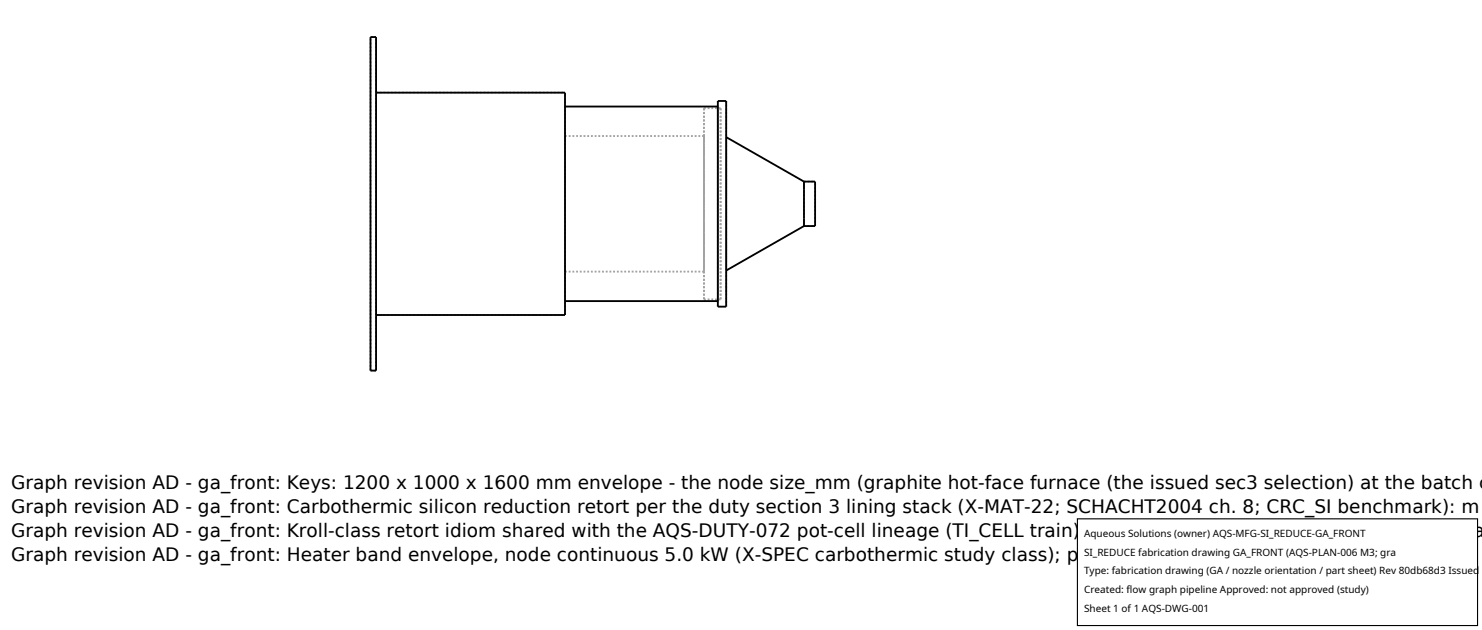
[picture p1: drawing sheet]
<svg xmlns="http://www.w3.org/2000/svg" width="212mm" height="90mm" viewBox="0 0 212 90" stroke-linecap="round" stroke-linejoin="round" font-family="sans-serif">
<defs><g id="words">
<g font-size="2.6">
<text x="1.6" y="69.8">Graph revision AD - ga_front: Keys: 1200 x 1000 x 1600 mm envelope - the node size_mm (graphite hot-face furnace (the issued sec3 selection) at the batch c</text>
<text x="1.6" y="73.3">Graph revision AD - ga_front: Carbothermic silicon reduction retort per the duty section 3 lining stack (X-MAT-22; SCHACHT2004 ch. 8; CRC_SI benchmark): m</text>
<text x="1.6" y="76.7">Graph revision AD - ga_front: Kroll-class retort idiom shared with the AQS-DUTY-072 pot-cell lineage (TI_CELL train); charge hopper on the lid (dry char + silica</text>
<text x="1.6" y="80.2">Graph revision AD - ga_front: Heater band envelope, node continuous 5.0 kW (X-SPEC carbothermic study class); purchased per plan rule 6</text>
</g>
<g font-size="1.4">
<text x="154.8" y="76.6">Aqueous Solutions (owner) AQS-MFG-SI_REDUCE-GA_FRONT</text>
<text x="154.8" y="79.3">SI_REDUCE fabrication drawing GA_FRONT (AQS-PLAN-006 M3; gra</text>
<text x="154.8" y="82">Type: fabrication drawing (GA / nozzle orientation / part sheet) Rev 80db68d3 Issued</text>
<text x="154.8" y="84.7">Created: flow graph pipeline Approved: not approved (study)</text>
<text x="154.8" y="87.4">Sheet 1 of 1 AQS-DWG-001</text>
</g>
</g></defs>
<g fill="none" stroke="#a0a0a0" stroke-width=".26" stroke-dasharray=".3 .3" stroke-linecap="butt">
<path d="M52.9 5.3h.8M53.7 13.2h27M80.7 15.2v27.8M80.7 19.4v19.4M80.7 19.4h19.8M100.5 19.4v19.4M100.5 15.5v27.3M100.5 15.5h2.4M102.5 15.2v27.8M102.9 15.5v27.3M103.7 19.6v19M80.7 38.8v-19.4"/>
<path d="M100.5 38.8v-19.4M100.5 38.8h-19.8M103.7 38.6v-19M114.8 25.9v1.1M114.8 31.2v1.1M114.8 32.3v-1.1M114.8 31.2v-4.2M114.8 27v-1.1M114.8 25.9h1.6M114.8 32.3h1.6M116.4 32.3v-6.4M52.9 52.9h.8"/>
<path d="M52.9 52.9v-47.6M53.7 52.9v-47.6M53.7 45v-31.8M53.7 45h27M80.7 45v-31.8M80.7 43v-27.8M100.5 42.8v-27.3M102.5 43v-27.8M102.5 43.8v-29.4M102.9 42.8v-27.3M102.9 42.8h-2.4M103.7 43.8v-29.4"/>
</g>
<path d="M52.9 5.3h.8v47.6h-.8zM53.7 13.2h27v31.8h-27M80.7 15.2h21.8M102.5 14.4h1.2v29.4h-1.2zM103.7 19.6l11.1 6.3M114.8 25.9v6.4M114.8 25.9h1.6v6.4h-1.6M114.8 32.3l-11.1 6.3M80.7 43h21.8" fill="none" stroke="#000" stroke-width=".26"/>
<path d="M153.9 74.1h57.1v15.2h-57.1z" fill="#fff" stroke="#000" stroke-width=".16"/>
<use href="#words"/>
</svg>
